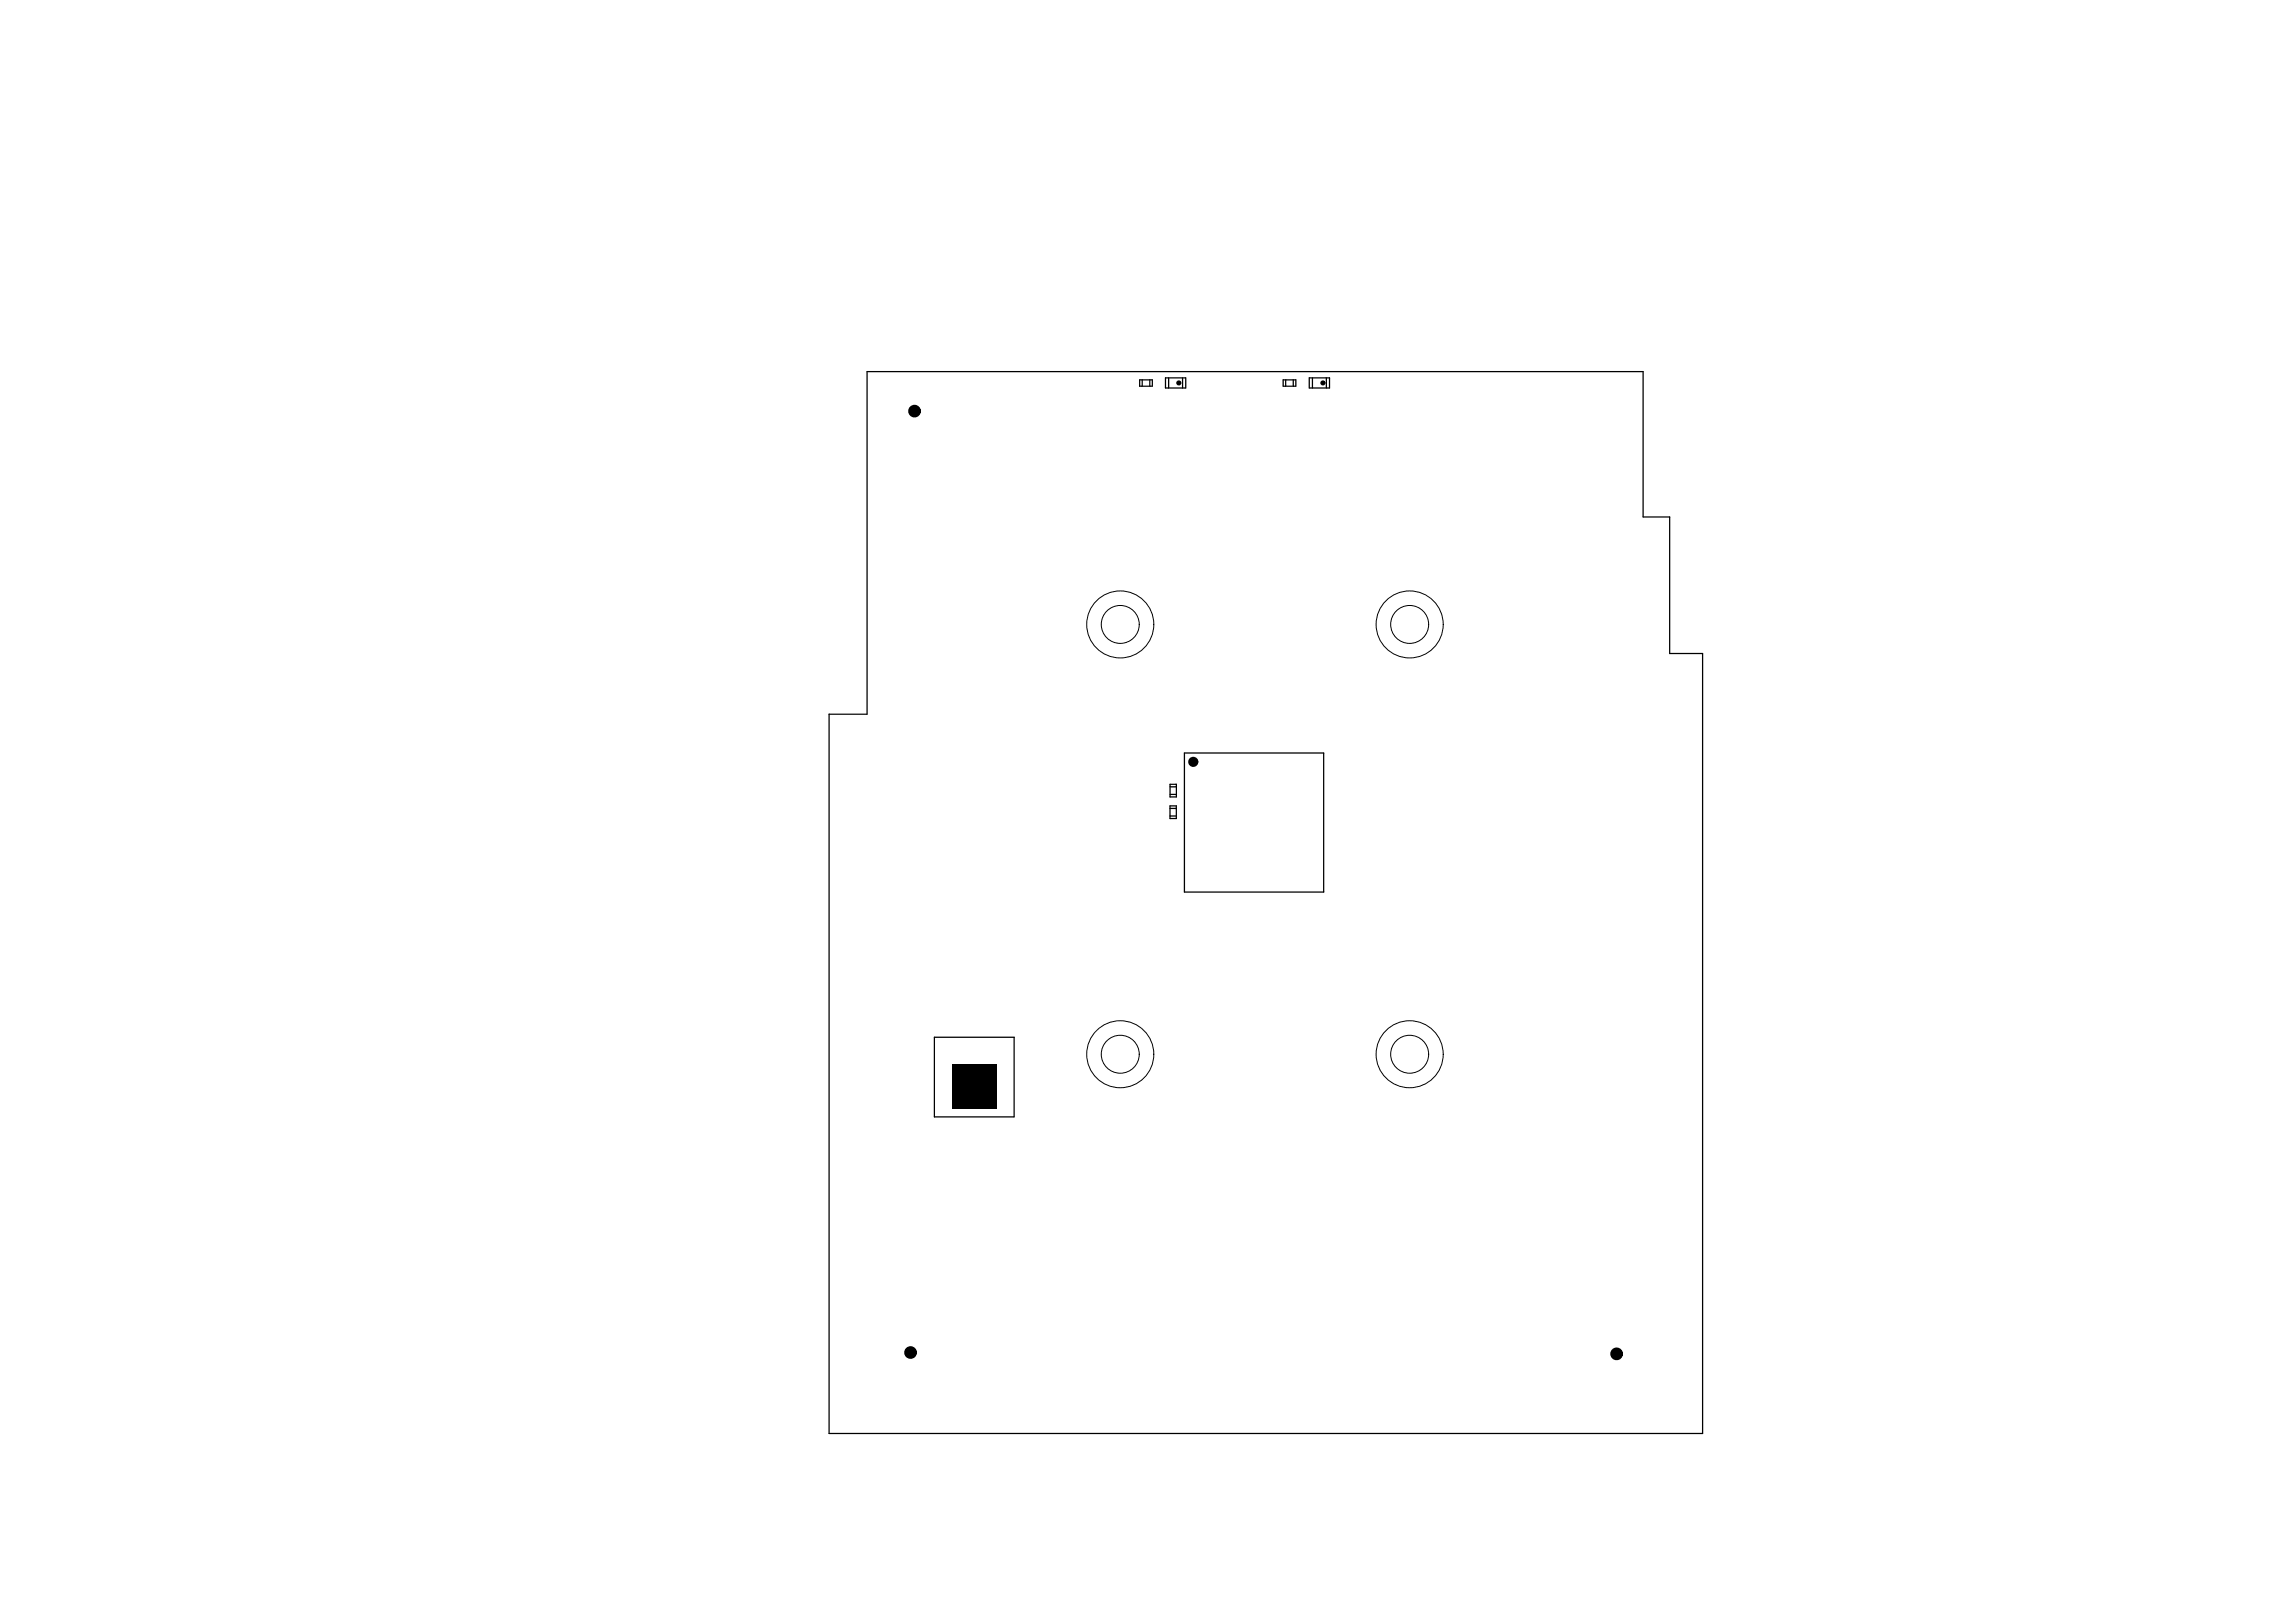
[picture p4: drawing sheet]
<svg xmlns="http://www.w3.org/2000/svg" width="297mm" height="210mm" viewBox="0 0 297 210" stroke-linecap="round" stroke-linejoin="round" font-family="sans-serif">
<path d="M123.2 137.7h5.7v5.8h-5.7z" fill="#000"/>
<g fill="none" stroke="#000" stroke-width=".16">
<path d="M112.2 48.1h100.4v18.8h3.4v17.7h4.3v100.9h-113v-93.1h4.9zM147.4 49.2h1.7v.8h-1.7zM147.8 49.2v.8M148.8 49.2v.8M150.8 48.9h2.6v1.3h-2.6zM151.2 48.9v1.3M153 48.9v1.3M166 49.2h1.6v.8h-1.6zM166.3 49.2v.8M167.3 49.2v.8M169.4 48.9h2.6v1.3h-2.6zM169.8 48.9v1.3"/>
<path d="M171.6 48.9v1.3M153.2 97.4h18v18h-18zM151.4 104.3h.8v1.6h-.8zM151.4 105.6h.8M151.4 104.6h.8M151.4 101.5h.8v1.6h-.8zM151.4 102.8h.8M151.4 101.8h.8M120.9 134.2h10.3v10.3h-10.3z"/>
</g>
<g fill="none" stroke="#000" stroke-width=".82">
<circle cx="118.3" cy="53.2" r=".41"/>
<circle cx="117.8" cy="175" r=".41"/>
<circle cx="209.1" cy="175.2" r=".41"/>
</g>
<g fill="none" stroke="#000" stroke-width=".33">
<circle cx="152.5" cy="49.6" r=".16"/>
<circle cx="171.1" cy="49.6" r=".16"/>
</g>
<circle cx="154.4" cy="98.6" r=".33" fill="none" stroke="#000" stroke-width=".66"/>
<g fill="none" stroke="#000" stroke-width=".13">
<circle cx="144.9" cy="80.8" r="2.46"/>
<circle cx="144.9" cy="80.8" r="4.3"/>
<circle cx="182.4" cy="80.8" r="2.46"/>
<circle cx="182.4" cy="80.8" r="4.3"/>
<circle cx="144.9" cy="136.4" r="2.46"/>
<circle cx="144.9" cy="136.4" r="4.3"/>
<circle cx="182.4" cy="136.4" r="2.46"/>
<circle cx="182.4" cy="136.4" r="4.3"/>
</g>
</svg>
